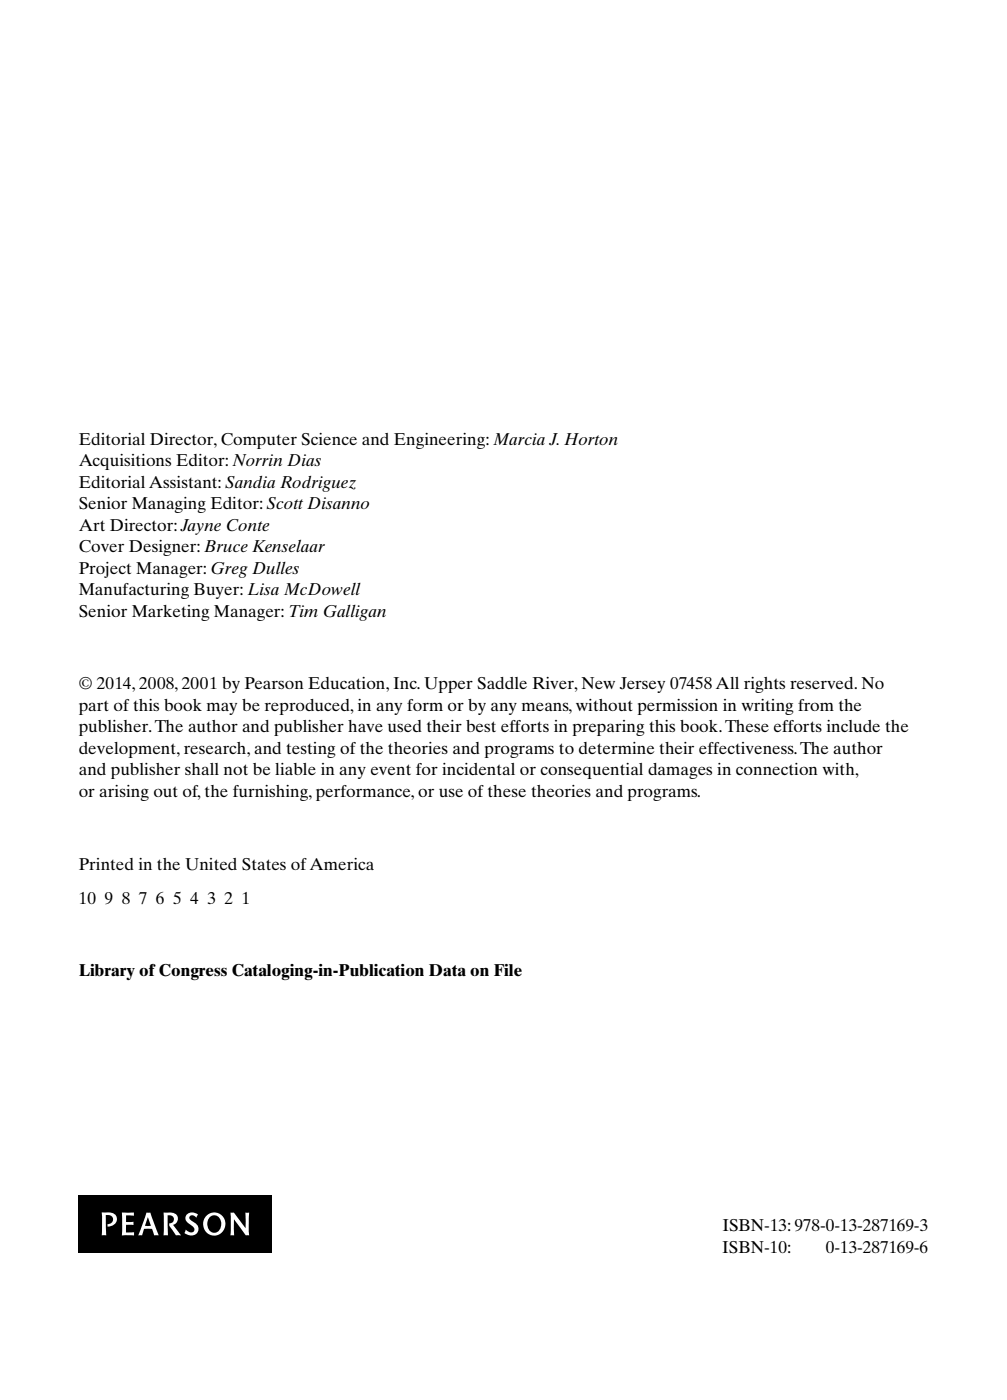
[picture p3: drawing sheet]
<svg xmlns="http://www.w3.org/2000/svg" width="166mm" height="230mm" viewBox="0 0 166 230" stroke-linecap="round" stroke-linejoin="round" font-family="sans-serif">
<defs><g id="words">
<g font-size="2.8">
<text x="13" y="73.2">Editorial Director, Computer Science and Engineering: Marcia J. Horton</text>
<text x="13" y="76.8">Acquisitions Editor: Norrin Dias</text>
<text x="13" y="80.3">Editorial Assistant: Sandia Rodriguez</text>
<text x="13" y="83.8">Senior Managing Editor: Scott Disanno</text>
<text x="13" y="87.3">Art Director: Jayne Conte</text>
<text x="13" y="90.9">Cover Designer: Bruce Kenselaar</text>
<text x="13" y="94.4">Project Manager: Greg Dulles</text>
<text x="13" y="97.9">Manufacturing Buyer: Lisa McDowell</text>
<text x="13" y="101.5">Senior Marketing Manager: Tim Galligan</text>
<text x="13" y="113.5">© 2014, 2008, 2001 by Pearson Education, Inc. Upper Saddle River, New Jersey 07458 All rights reserved. No</text>
<text x="13" y="117">part of this book may be reproduced, in any form or by any means, without permission in writing from the</text>
<text x="13" y="120.5">publisher. The author and publisher have used their best efforts in preparing this book. These efforts include the</text>
<text x="13" y="124">development, research, and testing of the theories and programs to determine their effectiveness. The author</text>
<text x="13" y="127.6">and publisher shall not be liable in any event for incidental or consequential damages in connection with,</text>
<text x="13" y="131.1">or arising out of, the furnishing, performance, or use of these theories and programs.</text>
<text x="13" y="143.1">Printed in the United States of America</text>
<text x="13" y="148.7">10</text>
<text x="17.2" y="148.7">9</text>
<text x="20" y="148.7">8</text>
<text x="22.8" y="148.7">7</text>
<text x="25.7" y="148.7">6</text>
<text x="28.5" y="148.7">5</text>
<text x="31.3" y="148.7">4</text>
<text x="34.1" y="148.7">3</text>
<text x="36.9" y="148.7">2</text>
<text x="39.8" y="148.7">1</text>
<text x="13" y="160.7">Library of Congress Cataloging-in-Publication Data on File</text>
<text x="118.8" y="202.6">ISBN-13:    978-0-13-287169-3</text>
<text x="118.8" y="206.1">ISBN-10:</text>
<text x="135.8" y="206.1">0-13-287169-6</text>
</g>
</g></defs>
<path d="M13 196.7h31.8v9.5h-31.8z" fill="#000"/>
<path d="M30.8 199.8a1.47 1.47 0 0 1 1.8 .1l-.3 .5a.6 .6 0 0 0-.6-.4 .6 .6 0 0 0-.6 .4l.6 .6a1.18 1.18 0 0 1 .9 1.1 1.18 1.18 0 0 1-.8 1.2h-.7l-.8-.4 .3-.6 .2 .2a.68 .68 0 0 0 .6 .3 .68 .68 0 0 0 .6-.5l-.2-.4a2.56 2.56 0 0 1-1.3-1.5zM26.9 199.5h.9a1.08 1.08 0 0 1 1.3 .6 1.08 1.08 0 0 1-.4 1.3l-.2 .2 1.3 1.7h-.9l-.7-1.1a.86 .86 0 0 1-.4-.9l.4-.1a.71 .71 0 0 0 .3-.9 .71 .71 0 0 0-.9-.3v3.3h-.7zM37.9 199.5h.6l1.9 2.6v-2.6h.6v3.8h-.6l-1.9-2.7v2.7h-.6zM20.1 199.5h1.9v.6l-1.3-.1v1.1l1.3-.1v.6l-1.3-.1v1.3h1.4l-.1 .5h-2zM24.3 200.3l.5 1.4h-1zM24.1 199.5l-1.4 3.8h.7l.3-1.1h.6h.7l.4 1.1h.7l-1.4-3.8zM16.7 199.5h.2a3.7 3.7 0 0 1 2 .4 1.24 1.24 0 0 1 .1 1.4 1.24 1.24 0 0 1-1.3 .5v-.3a.77 .77 0 0 0 .9-.7 .77 .77 0 0 0-.8-.9h-.4l.1 3.4h-.8zM34.5 200.3a1.15 1.15 0 0 1 1.3-.2 1.15 1.15 0 0 1 .6 1.3 1.18 1.18 0 0 1-.6 1.2 1.18 1.18 0 0 1-1.3-.1 1.77 1.77 0 0 1 0-2.2zM33.4 201.4a1.87 1.87 0 0 0 3.7 0 1.87 1.87 0 0 0-3.7 0z" fill="#fff"/>
<use href="#words"/>
</svg>
